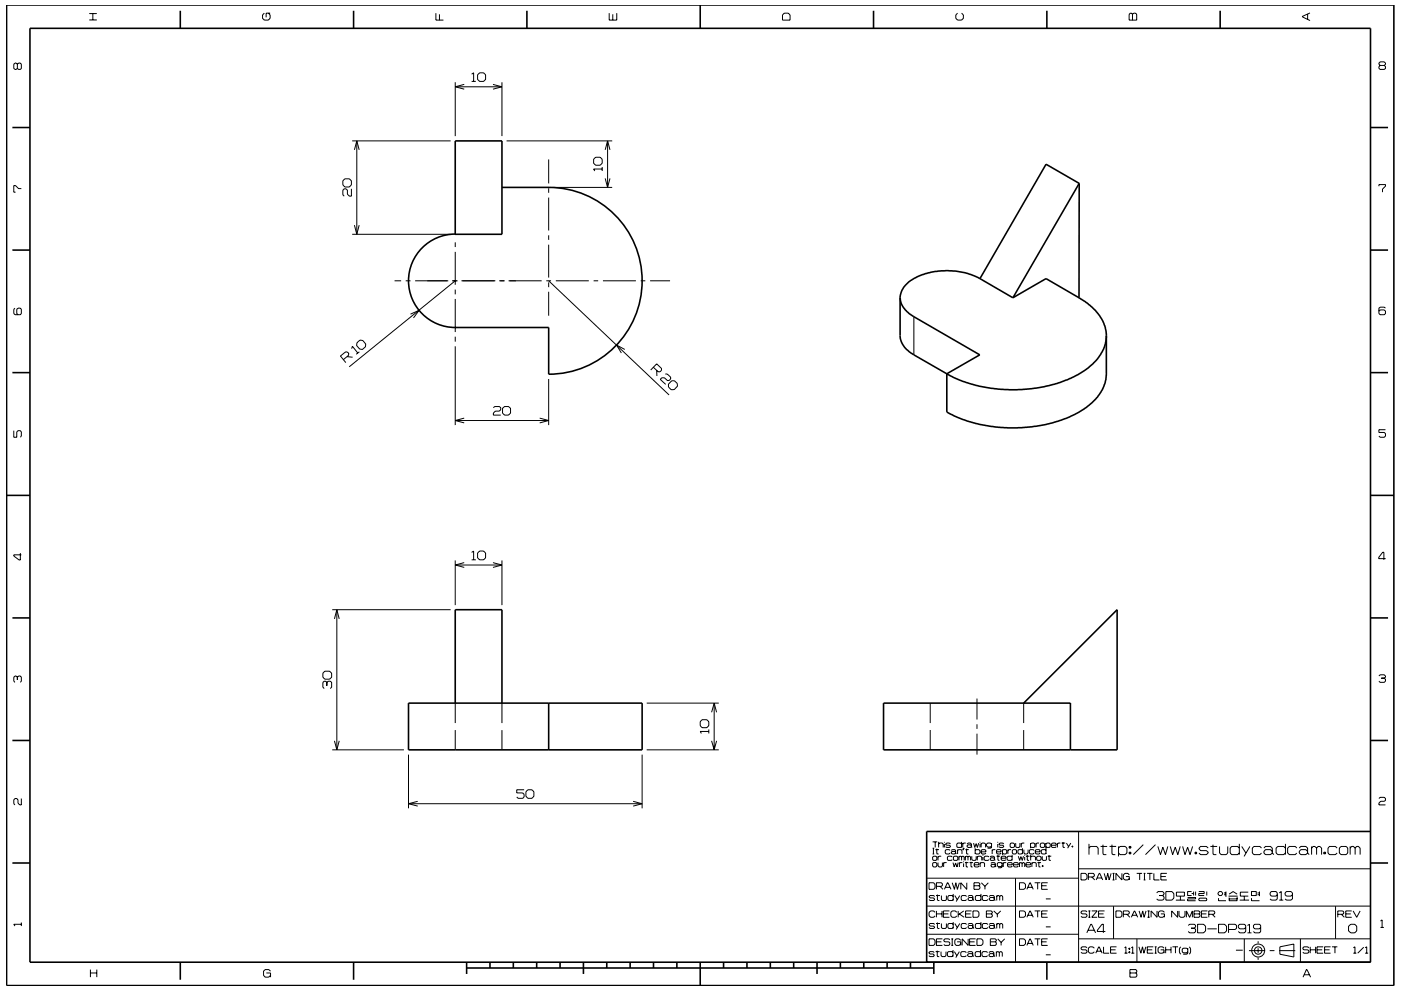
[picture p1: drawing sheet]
<svg xmlns="http://www.w3.org/2000/svg" width="297mm" height="210mm" viewBox="0 0 297 210" stroke-linecap="round" stroke-linejoin="round" font-family="sans-serif">
<g fill="none" stroke="#000" stroke-width=".21">
<path d="M3.7 13.6l-.3-.2h-.2l-.3 .2v.9l.3 .2 .5-.2M3.7 13.6l.2-.2h.4l.2 .2v.9l-.2 .2h-.4l-.2-.2M3.7 13.6v.9M18.9 4.2h1.6M18.9 2.9h1.6M19.7 2.9v1.3M56 2.8l-.3 .4v.7l.3 .4h.9l.4-.4v-.7l-.4-.4M57.3 2.8h-.9v.9M92.4 2.8v1.5h1.6M93.2 3v1.3M96.5 17.4v11.5M96.5 18.4h9.9"/>
<path d="M98.4 17.9l-1.9 .5 1.9 .5M100 15.7l.4-.3v1.9M100 17.3h.9M101.7 15.4h.8l.5 .5v.9l-.5 .5h-.8l-.4-.5v-.9zM104.5 17.9l1.9 .5-1.9 .5M106.4 17.4v11.5M129.2 2.8v1.5h1.6v-1.5M129.9 3v1.3M166.3 2.8h.8l.4 .4v1.1h-1.6v-1.1zM203 2.8l-.4 .4v.7l.4 .4h.9l.4-.4v-.7l-.4-.4M239.6 2.8h.3l.2 .2 .3-.2h.3l.3 .2v1.3h-1.6v-1.3zM240.1 3v1.3"/>
<path d="M277.2 3v1.1M277.7 2.7l-1.6 .8v.1l1.6 .8M292.6 13.9l-.2-.3v-.2l.2-.3h.9l.2 .3v.2l-.2 .3M292.6 13.9l-.2 .2v.4l.2 .2h.9l.2-.2v-.4l-.2-.2M292.6 13.9h.9M73.1 37.9h1l.4 .5v.8l-.4 .5h-1l-.4-.5v-.8zM74.7 29.9h20.8M75.1 31.8l.5-1.9 .6 1.9M75.6 29.9v19.8M107.4 29.9h22.4M116.3 33.8v5.1M116.3 39.9v1"/>
<path d="M117.3 39.7h12.5M126.3 33.4h1l.4 .4v.8l-.4 .4h-1l-.4-.4v-.8zM127.7 35.8h-1.8l.2 .5M127.7 35.4v.9M128.3 37.8l.5 1.9 .5-1.9M128.3 31.8l.5-1.9 .5 1.9M128.8 29.9v9.8M292.4 39.5v-.3h1.3v.3l-.6 .6v.7M4.5 40h-.6l-.6-.6h-.4v1.4h.4M74.5 40v1.6h-.4l-.4-.4v-.9l-.3-.3h-.4l-.3 .3v1l.3 .3M74.7 49.7h20.8M75.1 47.7l.5 2 .6-2"/>
<path d="M83.7 59.6h1.3M86 59.6h1M88 59.6h7M95.8 59.6h1.2M96.5 51.4v1M96.5 53.4v7M96.5 59.6l-22.5 18.2M97.8 59.6h7.2M105.8 59.6h1.2M107.8 59.6h7M115.8 59.6h1M116.3 41.9v7"/>
<path d="M116.3 49.9v1M116.3 51.9v7M116.3 59.9v1M116.3 59.6l25.6 24.2M117.8 59.6h7M125.9 59.6h.9M127.8 59.6h7M135.8 59.6h1M137.8 59.6h4.3M3.2 65.4l-.3 .2v.9l.3 .3h1.1l.2-.3v-.9l-.2-.2h-.5l-.2 .2v.9l.2 .3M72.8 76.3l1.1-.9 .1-.4-.3-.3-.4-.1-1.1 .9 1.1 1.4M73.6 75.6l1.2 .2"/>
<path d="M74.5 73.9l.2-.5 1.2 1.5M75.7 72.7l.6-.6 .6 .1 .7 .8-.1 .6-.7 .5-.6-.1-.6-.7zM76.2 74.6l-.7 .5M87 66.6l1.9-.8-1.2 1.6M96.5 61.4v1M96.5 63.4v7M96.5 71.4v1.1M96.5 73.4v16.8M116.3 61.9v5.1M132.5 74.1l-1.8-.9 1 1.7M138.5 77.9l1.1 1h.4l.2-.4v-.4l-1-.9-1.2 1.3M139.2 78.6l.1 1.1"/>
<path d="M141.1 79.3h.4l.7 .7v.4l-.3 .3h-.4l-.6-.6h-.6l-.3 .4 1.1 1M193.8 67.2v8.1M293.7 65.4l-.2-.3h-.9l-.2 .3v1.1l.2 .3h.9l.2-.3v-.5l-.2-.3h-.9l-.2 .3M2.9 91.3v1.4h.7v-1.1l.2-.3h.5l.2 .3v.9l-.2 .2M96.5 89.2h19.8M98.4 88.7l-1.9 .5 1.9 .5M104.6 86.5l.3-.3h1l.3 .3v.4l-.3 .3h-.9l-.4 .4v.4h1.6M106.5 86.6l.5-.4h.8l.4 .4v1l-.4 .4h-.8l-.5-.4zM114.4 88.7l1.9 .5-1.9 .5M116.3 80.4v9.8M142.4 80.8h.6l.6 .5v.6l-.6 .7-.7 .1-.6-.6v-.6zM293.7 91.1h-1.3v.6h1.1l.2 .3v.5l-.2 .2h-.9l-.2-.2"/>
<path d="M4.3 117.3v1.5h-.2l-1.2-.9v-.2h1.6M96.5 118.9v9.5M96.5 119.8h9.9M98.4 119.3l-1.9 .5 1.9 .5M100 117.2l.4-.3v1.8M100 118.7h.9M101.7 116.9h.8l.5 .4v1l-.5 .4h-.8l-.4-.4v-1zM104.5 119.3l1.9 .5-1.9 .6M106.4 118.9v9.5M293.8 118.5h-1.5v-.3l.9-1.1h.2v1.6M70.4 129.3h25.1M70.9 131.3l.5-2 .5 2"/>
<path d="M71.4 129.3v29.7M3.7 143.6l-.3-.2h-.2l-.3 .2v.9l.3 .2M3.7 143.6l.2-.2h.4l.2 .2v.9l-.2 .2M3.7 143.6v.6M68.9 142.4h1l.4 .4v.8l-.4 .5h-1l-.4-.5v-.8zM69.3 144.7l-.3-.2h-.3l-.2 .2v1.1l.2 .2M69.3 144.7l.3-.2h.4l.3 .2v1.1l-.3 .2M69.3 144.7v.8M70.4 159h15.2M70.9 157.1l.5 1.9 .5-1.9M96.5 149.1v4.3M96.5 154.8v4.2"/>
<path d="M106.4 149.1v4.3M106.4 154.8v4.2M137.1 159h15.3M137.1 149.1h15.3M148.8 152.7h1.1l.4 .4v.8l-.4 .4h-1.1l-.3-.4v-.8zM150.3 155.1h-1.8l.2 .5M150.3 154.7v.9M150.9 151.1l.5-2 .5 2M150.9 157.1l.5 1.9 .5-1.9M151.4 149.1v9.9M197.2 149.1v4.3M197.2 154.8v4.2"/>
<path d="M207.1 148.2v4.4M207.1 153.6v1M207.1 155.6v4.5M217 149.1v4.3M217 154.8v4.2M292.4 143.4l.2-.3h.9l.2 .3v.2l-.2 .2M292.9 143.8h.6M293.5 143.8l.2 .3v.4l-.2 .2h-.9l-.2-.2M4.5 169.4v1.3h-.3l-.4-.4v-.7l-.2-.2h-.4l-.3 .2v.9l.3 .2M86.6 160.1v11.3M86.6 170.5h49.5M88.6 170l-2 .5 2 .5"/>
<path d="M111.1 167.5h-1.5v.7h1.2l.3 .3v.5l-.3 .3h-.9l-.3-.3M111.5 167.9l.4-.4h.9l.4 .4v1l-.4 .4h-.9l-.4-.4zM134.2 170l1.9 .5-1.9 .5M136.1 160.1v11.3M197.7 178.6h1M197.7 179.9h.4M197.9 179.9v1.2M198.3 178.6v1.1M198.6 180v1.1h.4M199 179l.2-.2h.6l.2 .2v.7M199 178.6v1.1M200.2 178.6v.1"/>
<path d="M200.2 179v.7M201.5 179l-.2-.2h-.6l-.2 .3 .2 .2h.6l.2 .3-.2 .1h-.6l-.2-.1M203.9 179l-.2-.2h-.7l-.1 .2v.6l.1 .1h.7l.2-.1M203.9 178.6v1.1M204.1 178.8v.9M204.2 179.9h.2l-.2 .4zM204.3 179.9l-.1 .4M204.8 178.8h-.5l-.2 .2M204.9 180v1.1h.4M205 179l.2-.2h.6l.2 .2v.6M206 179.4l-.2-.2h-.6l-.2 .2 .2 .3h.6l.2-.1M206 179.6l.1 .1"/>
<path d="M206.4 178.8l.3 .9 .3-.8 .2 .8 .3-.9M206.8 179.9v1.2M207.8 178.6v.1M207.8 179v.7M208 179l.2-.2h.5l.3 .2v.7M208 178.8v.9M210.2 179l-.2-.2h-.6l-.2 .2v.4l.2 .3h.6l.2-.3M210.2 178.8v.9l-.2 .2h-.6M211.5 178.6v.1M211.5 179v.7M212.8 179l-.2-.2h-.6l-.2 .3 .2 .2h.6l.2 .3-.2 .1h-.6l-.2-.1M214.3 178.8h.6l.2 .2v.6l-.2 .1h-.6l-.1-.1v-.6z"/>
<path d="M215.3 178.8v.8l.2 .1h.6l.1-.1v-.8M216.5 178.8v.9M216.8 179.9v1.2M217.2 178.8h-.5l-.2 .2M218.5 179l.2-.2h.5l.2 .2v.6l-.2 .1h-.5l-.2-.1M218.5 178.8v1.1M219.7 178.8v.9M220.3 178.8h-.5l-.1 .2M220.6 179l.2-.2h.5l.2 .2v.6l-.2 .1h-.5l-.2-.1zM221.7 179l.3-.2h.5l.2 .2v.6l-.2 .1h-.5l-.3-.1M221.7 178.8v1.1M221.8 179.9v1.2"/>
<path d="M222.9 179.3h1l-.1-.5h-.7l-.2 .2v.6l.2 .1h.7l.1-.1M224.2 178.8v.9M224.8 178.8h-.4l-.2 .2M225.1 178.8h.7M225.4 178.6v1.1h.4M226.1 178.8l.5 .8M227 178.8l-.6 1.1M227.3 179.4h.2v.3h-.2zM227.4 179.4v.3M228.7 176.4v27.7M230.9 179.9l.3-.4h1.3l.3 .4v1.4M230.9 179v2.3"/>
<path d="M233.3 179.5h1.4M233.8 179.2v1.9l.2 .2h.6M235.2 179.5h1.4M235.8 179.2v1.9l.2 .2h.5M237.1 179.9l.4-.4h1l.4 .4v1l-.4 .4h-1l-.4-.4M237.1 179.5v2.1M239.4 179.5h.4v.4h-.4zM239.6 179.5v.4M242.4 179.2l-2.1 2.1M245 179.2l-2.1 2.1M245.5 179.5l.5 1.8 .5-1.6 .6 1.6 .5-1.8M248.1 179.5l.5 1.8 .6-1.6 .5 1.6 .5-1.8"/>
<path d="M250.7 179.5l.5 1.8 .6-1.6 .5 1.6 .6-1.8M256.2 179.9l-.4-.4h-1.2l-.4 .4 .4 .5h1.2l.4 .5-.4 .4h-1.2l-.4-.4M256.6 179.5h1.5M257.2 179.2v1.9l.1 .2h.6M258.6 179.5v1.4l.3 .4h1.1l.3-.4v-1.4M262.8 179.9l-.4-.4h-1.2l-.4 .4v1l.4 .4h1.2l.4-.4M262.8 179v2.3M263.3 179.5l.9 1.4M265 179.5l-1.2 2.1M267.5 179.9l-.4-.4h-1.2l-.4 .4v1l.4 .4h1.2l.4-.4M268 179.9l.3-.4h1.1l.3 .4v1M272.5 179.9l-.3-.4h-1.3l-.3 .4v1l.3 .4h1.3l.3-.4"/>
<path d="M272.5 179v2.3M274.9 179.9l-.3-.4h-1.2l-.4 .4v1l.4 .4h1.2l.3-.4M275.5 179.9l.3-.4h1.1l.3 .4v1M278.1 179.9l.3-.4h.4l.3 .4M278.1 179.5v1.8M279.1 179.9l.4-.4h.3l.4 .4v1.4M279.1 179.9v1.4M283.5 179.9l-.4-.4h-1.2l-.3 .4v1l.3 .4h1.2l.4-.4M284 179.9l.3-.4h1.1l.3 .4v1l-.3 .4h-1.1l-.3-.4zM286.3 179.9l.3-.4h.3l.4 .4M286.3 179.5v1.8M287.3 179.9l.4-.4h.3l.4 .4v1.4"/>
<path d="M287.3 179.9v1.4M292.4 169.4l.2-.3h.9l.2 .3v.3l-.2 .3h-.8l-.3 .3v.4h1.3M4.5 195.7v.7M4.5 196h-1.6l.3 .4M196.5 198.2h32.2M196.5 192.2h94.1M196.6 186.3h32.1M197 199.1h.9l.3 .4v.7l-.3 .3h-.9zM197 187.2h.9l.3 .4v.7l-.3 .3h-.9zM197.7 181.1h.4M197.7 181.8l.2-.2h.6l.1 .2v.5l-.1 .2h-.6l-.2-.2zM197.7 183.1l.2-.1h.6l.1 .1v.6l-.1 .2h-.6l-.2-.2z"/>
<path d="M198.2 190.2l-.2-.3h-.8l-.2 .3 .2 .3h.8l.2 .3-.2 .2h-.8l-.2-.2M198.2 196.1l-.2-.2h-.8l-.2 .2 .2 .3h.8l.2 .2-.2 .3h-.8l-.2-.2M198.2 193.5l-.2-.3h-.7l-.3 .3v.8l.3 .3h.7l.2-.3M198.3 180.2h.8M198.5 189.9h.8M198.5 195.9h.8M198.5 188h1.1l.2-.2v-.4l-.2-.2h-1.1v1.4M198.5 199.8h1.1M198.5 193.2v1.4M198.5 193.8h1.2M198.7 189.7v1.2l.5 .1M198.7 195.7v1.1l.5 .1"/>
<path d="M198.9 183v.7l.2 .2h.5l.2-.2v-.7M198.9 181.6v.9M199.3 188l.6 .6M199.6 181.6h-.5l-.2 .2M199.6 189.9v.9l.2 .2h.6l.3-.2v-.9M199.6 195.9v.8l.2 .2h.6l.3-.2v-.8M199.7 193.2v1.4M199.8 199.1h-1.3v1.4h1.3M200 193.8h1.1M200.1 183v.9M200.2 188.6l.7-1.4h.1l.6 1.4M200.4 188.2h1"/>
<path d="M200.7 183h-.5l-.1 .1M201.3 193.2h-1.3v1.4h1.3M201.4 199.3l-.2-.2h-.9l-.2 .5 .2 .2h.9l.2 .2v.3l-.2 .2h-.9l-.2-.2M201.4 180.4l-.1-.2h-.7l-.2 .2v.5l.2 .2h.7l.1-.2M201.7 180.4l.2-.2h.5l.2 .2v.5M201.7 199.1h.4M201.9 199.1v1.4M201.9 187.2l.5 1.4 .2-1.4 .4 1.4 .4-1.4M201.9 181.8l-.2-.2h-.7l-.1 .2v.5l.1 .2h.7l.2-.2M202.1 183l.2 .9 .3-.9 .3 .9 .3-.9M202.1 190.2l-.2-.3h-.7l-.2 .3v.6l.2 .2h.7l.2-.2M202.1 196.1l-.2-.2h-.7l-.2 .2v.6l.2 .2h.7l.2-.2"/>
<path d="M202.1 189.6v1.4M202.1 195.6v1.3M202.1 181.8l.2-.2h.6l.2 .2v.5l-.2 .2h-.6l-.2-.2zM202.4 189.9l.5 .9M202.4 195.9l.5 .8M202.6 180.8l-.2-.2h-.5l-.2 .2 .2 .3h.5l.2-.2M202.6 180.9l.2 .2M202.9 193.5l-.3-.3h-.7l-.3 .3v.8l.3 .3h.7l.3-.3M202.9 199.8h.8v.7M203 180.4l.2-.2h.6l.2 .2v.7M203 180.2v.9M203.2 193.2v1.4"/>
<path d="M203.3 181.8l.2-.2 .4 .2M203.3 181.6v.9M203.4 193.8l1 .8M203.4 183v.9M203.5 189.9l-.8 1.3M203.5 195.9l-.8 1.2M203.7 199.5l-.3-.4h-.7l-.3 .4v.7l.3 .3h.7l.3-.3M203.9 181.8v.7M203.9 181.8l.1-.2 .4 .2v.7M204 183h-.4l-.2 .1M204.3 182.7v.2M204.3 183.1v.8"/>
<path d="M204.3 193.2l-1.1 .8M204.6 183h.7M204.7 180.2h.7M204.7 181.6v.9M204.7 181.8l.1-.2 .4 .2M204.7 193.8h1.1M204.8 182.8v1l.4 .1M204.9 190.2l-.2-.3h-.7l-.2 .3v.6l.2 .2h.7l.2-.2M204.9 196.1l-.2-.2h-.7l-.2 .2v.6l.2 .2h.7l.2-.2M205 187.2v1.4l-1.3-1.4v1.4M205.2 190.2l.2-.3h.7l.2 .3v.6M205.2 196.1l.2-.2h.7l.2 .2v.6"/>
<path d="M205.2 181.8v.7M205.2 181.8l.2-.2 .4 .2v.7M205.3 199.1v1.4l-1.3-1.4v1.4M205.6 183h.7M205.6 199.8h1M205.9 182.8v1l.3 .1M206 193.2h-1.3v1.4h1.3M206 181.6v.7l.2 .2h.6l.2-.2v-.7M206.3 193.2h1l.3 .3v.8l-.3 .3h-1zM206.3 190.6l-.2-.2h-.7l-.2 .2 .2 .4h.7l.2-.2M206.3 196.5l-.2-.2h-.7l-.2 .2 .2 .4h.7l.2-.2M206.3 190.8l.2 .2"/>
<path d="M206.3 196.7l.2 .2M206.5 187.2h1.1l.2 .2-.2 .5 .2 .2v.3l-.2 .2h-1.1zM206.5 187.9h1.1M206.5 183.4h1.1l-.2-.4h-.7l-.2 .1v.6l.2 .2h.7l.2-.2M206.8 180.4l.1-.2h.7l.2 .2v.5l-.2 .2h-.7l-.1-.2M206.8 199.1h-1.2v1.4h1.2M207.1 199.1h1l.3 .4v.7l-.3 .3h-1zM207.2 181.8l.2-.2h.5l.2 .2v.7M207.2 181.6v.9M207.8 183.1l.2-.1h.6l.1 .1v.8M207.8 183v.9M208 190.2l-.2-.3h-.8l-.2 .3v.6l.2 .2h.8l.2-.2"/>
<path d="M208 196.1l-.2-.2h-.8l-.2 .2v.6l.2 .2h.8l.2-.2M208 189.6v1.4M208 195.6v1.3M208 180.7h1v-.3l-.2-.2h-.6l-.2 .2v.5l.2 .2h.6l.2-.2M208.1 187.2l.7 .8M208.4 181.3v.2M208.4 181.8v.7M208.8 188v.6M209.1 193.2h1.1l.2 .2-.2 .4 .2 .2v.3l-.2 .3h-1.1zM209.1 193.8h1.1M209.5 190.2l-.3-.3h-.7l-.2 .3v.6l.2 .2h.7l.3-.2M209.5 196.1l-.3-.2h-.7l-.2 .2v.6l.2 .2h.7l.3-.2"/>
<path d="M209.5 187.2l-.7 .8M209.7 181.8l-.2-.2h-.7l-.1 .2v.5l.1 .2h.7l.2-.2M209.7 190.2l.3-.3h.6l.2 .3v.6M209.7 196.1l.3-.2h.6l.2 .2v.6M209.9 181.8l.2-.2h.5l.3 .2v.5M210 199.1h1l.2 .2-.2 .5 .2 .2v.3l-.2 .2h-1zM210 199.8h1M210.1 183.1l.2-.1h.5l.2 .1v.6M210.4 180.2v.9M210.7 193.2l.8 .7M210.8 190.6l-.2-.2h-.6l-.3 .2v.2l.3 .2h.6l.2-.2M210.8 196.5l-.2-.2h-.6l-.3 .2v.2l.3 .2h.6l.2-.2"/>
<path d="M210.8 190.8l.2 .2M210.8 196.7l.2 .2M210.9 182.2l-.3-.3h-.5l-.2 .3 .2 .3h.5l.3-.2M210.9 182.3l.1 .2M211 183.5l-.2-.2h-.5l-.2 .2 .2 .4h.5l.2-.2M211 183.7l.2 .2M211 180.2h-.4l-.2 .2M211.3 181.6h.7M211.3 180.7h1l-.2-.5h-.6l-.2 .2v.5l.2 .2h.6l.2-.2M211.3 190.2l.2-.3 .5 .3M211.3 189.9v1.1M211.3 195.9v1"/>
<path d="M211.3 196.1l.2-.2 .5 .2M211.5 193.9v.7M211.5 199.1l.8 .8M211.6 181.4v1l.3 .1M212 190.2l.2-.3 .4 .3v.8M212 190.2v.8M212 196.1v.8M212 196.1l.2-.2 .4 .2v.8M212.2 193.2l-.7 .7M212.3 182h1v-.2l-.2-.2h-.6l-.2 .2v.5l.2 .2h.6l.2-.2M212.3 199.9v.6M212.5 183.1l-.2-.1h-.7l-.2 .1v.5l.2 .2h.7l.2-.2"/>
<path d="M212.5 183v.9l-.2 .2h-.7M212.6 180.4l.1-.2h.6l.1 .2v.5l-.1 .2h-.6l-.1-.2M212.6 180.2v1.1M212.7 183v.9M213 199.1l-.7 .8M213.4 183h-.5l-.2 .1M213.6 183.4h1l-.1-.4h-.7l-.2 .1v.6l.2 .2h.7l.1-.2M213.7 180.2v.9M214.4 180.2h-.5l-.2 .2M214.6 181.8l-.2-.2h-.7l-.2 .2v.5l.2 .2h.7l.2-.2M214.6 181.3v1.2M214.6 180.4l.2-.2h.5l.2 .2v.5l-.2 .2h-.5l-.2-.2z"/>
<path d="M214.9 183.4h1l-.2-.4h-.6l-.2 .1v.6l.2 .2h.6l.2-.2M215.3 186.3v17.8M215.9 181.6l.3 .9 .2-.8 .3 .8 .3-.9M216.2 183v.9M216.2 183.1l.2-.1 .3 .1M216.2 199.1h.9l.3 .4v.7l-.3 .3h-.9zM216.2 187.2h.9l.3 .4v.7l-.3 .3h-.9zM216.2 193.2h.9l.3 .3v.8l-.3 .3h-.9zM216.7 183.1l.2-.1 .4 .1v.8M216.7 183.1v.8M216.8 180.4l-.2-.2h-.6l-.2 .2v.5l.2 .2h.6l.2-.2M217.1 180.2v.7l.2 .2h.5l.2-.2v-.7"/>
<path d="M217.3 181.3v.2M217.3 181.8v.7M217.5 183.4h1l-.1-.4h-.7l-.2 .1v.6l.2 .2h.7l.1-.2M217.5 181.6h.8M217.7 194.6l.7-1.4 .7 1.4M217.7 188.6l.7-1.4 .7 1.4M217.8 181.4v1l.4 .1M217.9 194.1h1M217.9 188.2h1M218.5 181.8l.2-.2h.6l.2 .2v.7M218.5 181.3v1.2M218.8 183.1l.2-.1h.5l.2 .1v.8"/>
<path d="M218.8 183v.9M219.2 180.4l-.1-.2h-.7l-.2 .2v.5l.2 .2h.7l.1-.2M219.4 199.1h1.2M219.4 193.2h1.2M219.4 187.2h1.2M219.5 180.7h1l-.2-.5h-.6l-.2 .2v.5l.2 .2h.6l.2-.2M219.8 181.8l.2-.2h.5l.2 .2v.5l-.2 .2h-.5l-.2-.2zM220 183h.7M220 187.2v1.4M220 193.2v1.4M220 199.1v1.4M220.3 182.8v1l.3 .1"/>
<path d="M220.8 199.8h1.1M220.8 193.8h1.1M220.8 187.9h1.1M221 183.6h.1v.2h-.1zM221 181.6v.7l.1 .2h.6l.2-.2v-.7M221.1 183.6v.2M221.7 196.6h1.1M221.7 190.7h1.1M221.8 180.4l-.2-.2h-.6l-.2 .2v.5l.2 .2h.6l.2-.2M222.1 199.1h-1.3v1.4h1.3M222.1 187.2h-1.3v1.4h1.3M222.1 193.2h-1.3v1.4h1.3"/>
<path d="M222.1 181.6h.8M222.4 181.4v1l.4 .1M228.7 199.1h61.9M228.7 184.3h61.9M229.2 185.2h.9l.4 .4v.7l-.4 .3h-.9zM230.4 197.9l.9-1.9h.1l.9 1.9M230.5 193.4l-.2-.2h-.9l-.2 .2 .2 .4h.9l.2 .2v.3l-.2 .3h-.9l-.2-.3M230.7 197.3h1.3M230.8 186h1l.2-.2v-.3l-.2-.3h-1v1.4M230.8 193.2h.4M230.8 194.6h.4M231 193.2v1.4"/>
<path d="M231.5 186l.6 .6M231.5 193.2h1.1l-1.1 1.4h1.1M232.4 186.6l.6-1.4h.2l.6 1.4M232.6 186.2h1M232.9 193.8h1.1M234.1 185.2l.4 1.4 .4-1.4 .3 1.4 .4-1.4M234.2 193.2h-1.3v1.4h1.3M234.4 197.6h-1.7v-.3l.9-1.3h.3v1.9M235.9 185.2h.4M235.9 186.6h.4M236.1 185.2v1.4M236.1 192.2v6.9"/>
<path d="M236.6 193.2h1l.3 .3v.8l-.3 .3h-1zM237.9 185.2v1.4l-1.3-1.4v1.4M238.2 193.9h1l.2-.2v-.3l-.2-.2h-1v1.4M238.7 185.9h.7v.7M238.9 193.9l.7 .7M239.4 180.8h.4v.3h-.4zM239.4 185.6l-.3-.4h-.6l-.3 .4v.7l.3 .3h.6l.3-.3M239.6 180.8v.3M239.9 194.6l.6-1.4 .7 1.4M240.1 194.1h.9M241 185.2h1.1M241 199.1v5"/>
<path d="M241.5 193.2l.4 1.4 .4-1.4 .3 1.4 .4-1.4M241.6 185.2v1.4M242.5 185.2h.4M242.5 186.6h.4M242.7 185.2v1.4M243.2 185.2h1.1M243.3 193.2h.5M243.3 194.6h.5M243.5 193.2v1.4M243.8 185.2v1.4M244.6 185.2v1.4h1.2M245.2 189.4l.3-.3h1l.3 .3v.2l-.3 .3"/>
<path d="M245.3 193.2v1.4l-1.2-1.4v1.4M245.8 189.9h.7M246.1 193.8h.8v.8M246.1 185.9h1.1M246.5 189.9l.3 .3v.5l-.3 .2h-1l-.3-.2M246.9 193.5l-.4-.3h-.6l-.3 .3v.8l.3 .3h.6l.4-.3M247.2 189.1h1.3l.4 .4v1l-.4 .4h-1.3zM247.4 185.2h-1.3v1.4h1.3M249.3 190.9h1.9M249.4 189.2h1.7v.9h-1.7zM249.7 193.2v1.4l-1.3-1.4v1.4M250 193.2v1.1l.3 .3h.6l.3-.3v-1.1"/>
<path d="M250.3 190.1v.8M251.5 194.6v-1.4l.7 1.4 .6-1.4v1.4M251.8 190.4h1.7v.3h-1.7v.3h1.7M251.9 196.3l.3-.3h1l.3 .3v.3l-.3 .3M252.5 196.9h.7M252.6 189.1h-.8v.8h.8M252.6 189.5h.5M253.1 189.1v.8M253.1 193.2h1.1l.2 .2-.2 .4 .2 .3v.2l-.2 .3h-1.1zM253.1 193.8h1.1M253.2 196.9l.3 .2v.5l-.3 .3h-1l-.3-.3M253.4 180.8h.3v.3h-.3z"/>
<path d="M253.5 189.1v.8M253.5 180.8v.3M253.9 196h1.3l.4 .5v.9l-.4 .5h-1.3zM254.2 189.1h1.1v.4h-1.1v.4h1.1M254.2 190.7l.1-.2h1.4l.2 .4-.2 .1h-1.4zM254.7 193.8h1.1M255.9 189.1v.8M256 193.2h-1.3v1.4h1.3M256 197h2M256.3 193.9h1l.3-.2v-.3l-.3-.2h-1v1.4M257 193.9l.6 .7M258.4 190.5v.5h1.5"/>
<path d="M258.4 196h1.2l.5 .5v.9l-.5 .5h-1.2zM258.5 189.1h.4l.3 .3v.2l-.3 .3h-.4l-.3-.3v-.2zM259.5 189.4h.4M259.5 189.8h.4M259.9 189.1v1.1M260.5 197.1h1.4l.3-.2v-.6l-.3-.3h-1.4v1.9M260.5 190.1h1.9M260.6 190.7h1.7M260.6 190.4v.6h1.7v-.6M260.6 189.6l.8-.5 .9 .5M262.8 190.9h2M263.8 190.1v.8"/>
<path d="M263.8 199.1v5M264.1 196.7l-.3 .3h-1l-.3-.3v-.4l.3-.3h1l.3 .3v1.3l-.3 .3h-1l-.3-.3M264.5 197.9h.8M264.5 196.3l.4-.3v1.9M264.7 189.2h-1.7v.9h1.7M265.3 189.1h1.1v.8h-1.1zM265.3 190.5v.5h1.7M266.6 189.4h.4M266.6 189.8h.4M266.7 199.6v.5M267 189.1v1M267.3 196.7l-.3 .3h-1l-.2-.3v-.4l.2-.3h1l.3 .3v1.3l-.3 .3h-1l-.2-.3"/>
<path d="M269.7 180.6l-.3-.4h-1.1l-.3 .4v.3l.3 .4h1.1l.3-.4M269.7 180.9l.4 .4M270.8 189.8l-.2 .3h-1.1l-.2-.3v-.4l.2-.3h1.1l.2 .3v1.3l-.2 .2h-1.1l-.2-.2M271.2 190.9h.9M271.2 189.4l.4-.3v1.8M274 189.8l-.3 .3h-.9l-.3-.3v-.4l.3-.3h.9l.3 .3v1.3l-.3 .2h-.9l-.3-.2M275.7 199.1v5M277.2 180.6l-.3-.4h-1.1l-.3 .4v.3l.3 .4h1.1l.3-.4M277.2 180.9l.4 .4M280.7 180.8h.3v.3h-.3zM280.9 180.8v.3M283.2 192.2v6.9"/>
<path d="M283.6 193.9h1.1l.2-.2v-.3l-.2-.2h-1.1v1.4M284.4 193.9l.6 .7M285.3 193.8h1.1M285.9 196.5l.5-.5h.8l.5 .5v.9l-.5 .5h-.8l-.5-.5zM286.6 193.2h-1.3v1.4h1.3M286.9 193.2l.8 1.4 .7-1.4M292.7 195.4l.3-.3v1.6M292.7 196.7h.7M19.2 206.4h1.3M19.2 205.7v1.6M20.5 205.7v1.6M56.5 206.4h.9v.9"/>
<path d="M57.4 206l-.4-.4h-.8l-.3 .4v.9l.3 .4h.8l.4-.4M198.1 202l-.2-.2h-.8l-.2 .2 .2 .3h.8l.2 .3-.2 .3h-.8l-.2-.2M198.4 201.8h.8M198.7 201.6v1.2l.4 .1M199.5 201.8v.9l.2 .2h.7l.2-.2v-.9M201.7 200.5h.4M202.1 202l-.3-.2h-.7l-.2 .2v.7l.2 .2h.7l.3-.2M202.1 201.5v1.4M202.3 201.8l.6 .9M203.4 201.8l-.8 1.3M204.9 202l-.3-.2h-.7l-.2 .2v.7l.2 .2h.7l.3-.2M205.1 202.1l.3-.3h.6l.2 .3v.6"/>
<path d="M206.2 202.5l-.2-.2h-.6l-.3 .2v.2l.3 .2h.6l.2-.2M206.2 202.7l.3 .2M207.9 202.1l-.2-.3h-.7l-.2 .3v.6l.2 .2h.7l.2-.2M207.9 201.5v1.4M209.4 202.1l-.2-.3h-.8l-.2 .3v.6l.2 .2h.8l.2-.2M209.7 202.1l.2-.3h.6l.2 .3v.6M210.7 202.5l-.2-.2h-.6l-.2 .2 .2 .4h.6l.2-.2M210.7 202.7l.2 .2M211.2 201.8v1.1M211.2 202.1l.2-.3 .5 .3M211.9 202.1l.2-.3 .4 .3v.8M211.9 202.1v.8"/>
<path d="M217.7 200.5l.7-1.4 .7 1.4M217.9 200.1h1M221.7 202.5h1.1M230.5 201l-.2-.2h-.9l-.2 .4 .2 .3h.9l.2 .2v.3l-.2 .2h-.9l-.2-.2M232 201.1l-.3-.3h-.6l-.3 .3v.8l.3 .3h.6l.3-.3M232.3 202.2l.7-1.4 .7 1.4M232.5 201.8h1M234 200.8v1.4h1.2M235.5 201.5h1M236.7 200.8h-1.2v1.4h1.2M238.4 202.2h.7M238.4 201l.3-.2v1.4"/>
<path d="M239.3 201.1h.3v.2h-.3zM239.3 201.9h.3v.2h-.3zM239.4 201.1v.2M239.4 201.9v.2M239.6 205.6h1.2l.2 .3-.2 .5 .2 .2v.4l-.2 .3h-1.2zM239.6 206.4h1.2M239.9 202.2h.6M239.9 201l.3-.2v1.4M241.5 200.8l.4 1.4 .3-1.4 .3 1.4 .4-1.4M243.2 201.5h1.1M244.5 200.8h-1.3v1.4h1.3M244.8 200.8h.4"/>
<path d="M244.8 202.2h.4M245 200.8v1.4M246.1 201.5h.7v.7M246.8 201.1l-.3-.3h-.6l-.4 .3v.8l.4 .3h.6l.3-.3M247.1 201.5h1.2M247.1 200.8v1.4M248.3 200.8v1.4M248.6 200.8h1.2M249.2 200.8v1.4M250.4 200.8a1.09 1.09 0 0 0 0 1.6M251.8 201.3l-.2-.2h-.7l-.2 .2v.6l.2 .2h.7l.2-.2M251.8 201.1v1.1l-.2 .2h-.7"/>
<path d="M252.1 200.8a1.1 1.1 0 0 1 0 1.6M262 201.5h1.5M264.8 201.6h3.4M266.7 201.1v1M266.7 203.1v.5M269.2 201.6h1M271.2 201.6h3.4M274.3 203l-2.9-.6v-1.6l2.9-.6v2.8M276.3 207.3l.7-1.6h.1l.8 1.6M276.5 206.8h1.1M277.5 201l-.2-.2h-.9l-.2 .4 .2 .3h.9l.2 .2v.3l-.2 .2h-.9l-.2-.2M277.8 201.5h1.1"/>
<path d="M277.8 200.8v1.4M278.9 200.8v1.4M279.2 201.5h1.1M280.5 200.8h-1.3v1.4h1.3M280.8 201.5h1.1M282.1 200.8h-1.3v1.4h1.3M282.4 200.8h1.1M283 200.8v1.4M286.9 202.2h.7M286.9 201l.4-.2v1.4M289.1 200.9l-1.2 1.3M289.4 202.2h.7"/>
<path d="M289.4 201l.4-.2v1.4"/>
<circle cx="266.8" cy="201.6" r="1.38"/>
<circle cx="266.8" cy="201.6" r=".79"/>
</g>
<g fill="none" stroke="#000" stroke-width=".34">
<path d="M1.4 1.1h294.1v207.9h-294.1zM6.4 6h284.2v198.1h-284.3zM38.2 2.3v3.7M75 2.3v3.7M111.7 2.3v3.7M148.5 1.1v4.9M185.2 2.3v3.7M222 2.3v3.7M258.7 2.3v3.7M2.6 27h3.7M96.5 29.9h9.9v19.8h-9.9zM106.4 39.7h9.9a19.8 19.8 0 0 1 19.8 19.9 19.8 19.8 0 0 1-19.8 19.8v-9.9h-19.8h.1a9.9 9.9 0 0 1-10-9.9 9.9 9.9 0 0 1 10-10h-.1"/>
<path d="M228.8 38.9l-7-4.1-14 24.3M228.8 38.9l-14 24.3-7-4.1M228.8 38.9v24.3M290.6 27h3.7M2.6 53h3.7M207.8 59.1l-3.1-1.2-3.7-.5-3.6 .3-2.8 1a5.5 5.5 0 0 0-3.8 4.4M290.6 53h3.7M2.6 79h3.7M190.8 63.1v8.1a5.1 5.1 0 0 0 3 4.1l6.9 4M190.8 63.1a5.1 5.1 0 0 0 3 4.1l13.9 8.1-7 4M214.8 63.2l7-4.1 8.2 4.8 2.2 1.9 1.7 2.4 .6 1.9 .1 1.1M234.6 71.2l-.2 1.6-.4 1.3-.6 1.1-1.6 1.9-1.9 1.5-2.3 1.4-2.9 1.1-2.2 .7-2.9 .5-2.9 .3-2.8 .1-3-.2-3.3-.6-2.7-.8-2.7-1-1.5-.8"/>
<path d="M234.6 71.2l-.1 9.3-.7 2.1-.8 1.2-1.5 1.7-2.7 1.9-2.8 1.4-4.2 1.2-5.1 .7-3 .1-2.5-.2-3.4-.6-2.3-.6-4.2-1.7-.6-.3v-8.1M290.6 79h3.7M1.4 105.1h4.9M290.6 105.1h4.9M2.6 131.1h3.7M290.6 131.1h3.7M2.6 157.1h3.7M86.6 159v-9.9h49.5v9.9M86.6 159h49.5M96.5 149.1v-19.8h9.9v19.8M116.3 149.1v9.9M187.3 159v-9.9h39.6v9.9"/>
<path d="M187.3 159h49.6M217 149.1l19.9-19.8v29.7M290.6 157.1h3.7M290.6 176.4h-94.1v27.7M2.6 183h3.7M290.6 183h3.7M38.2 204.1v3.7M75 204.1v3.7M98.9 205.3h99.1M98.9 204.1v2.5M103.9 204.1v1.2M108.8 204.1v1.2"/>
<path d="M113.8 204.1v1.2M118.7 204.1v1.2M123.7 204.1v2.5M128.6 204.1v1.2M133.6 204.1v1.2M138.6 204.1v1.2M143.5 204.1v1.2M148.5 204.1v4.9M153.4 204.1v1.2M158.4 204.1v1.2M163.3 204.1v1.2M168.3 204.1v1.2"/>
<path d="M173.2 204.1v2.5M178.2 204.1v1.2M183.1 204.1v1.2M188.1 204.1v1.2M193 204.1v1.2M198 204.1v2.5M222 204.1v3.7M258.7 204.1v3.7"/>
</g>
</svg>
